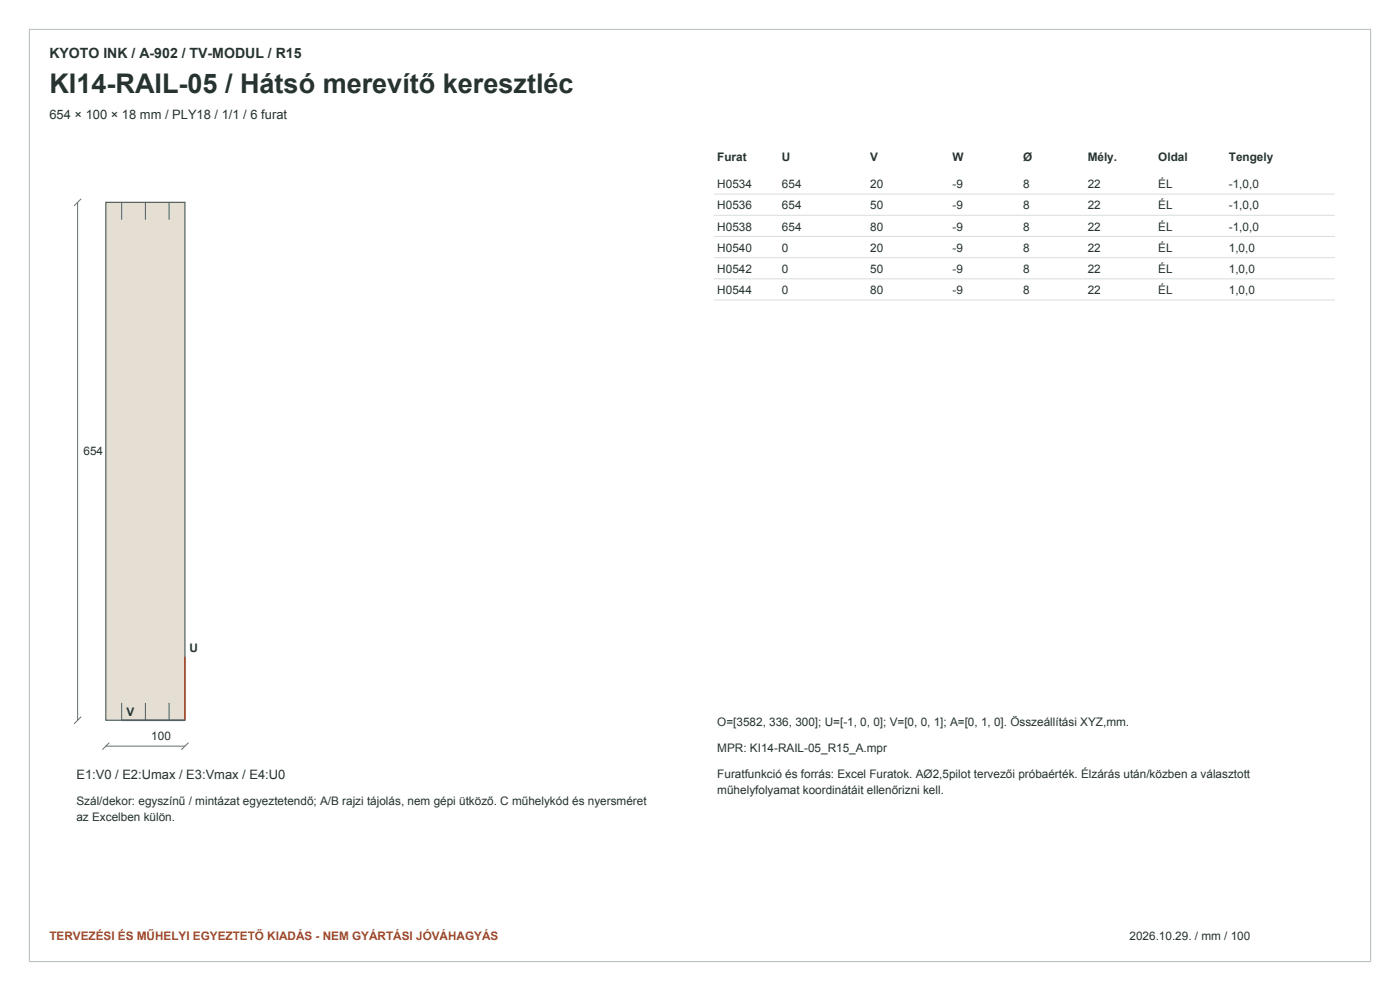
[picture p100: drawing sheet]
<svg xmlns="http://www.w3.org/2000/svg" width="420mm" height="297mm" viewBox="0 0 420 297" stroke-linecap="round" stroke-linejoin="round" font-family="sans-serif">
<defs><g id="words">
<text font-size="8.1" fill="#263331" x="14.8" y="27.9">KI14-RAIL-05 / Hátsó merevítő keresztléc</text>
<text font-size="4.2" fill="#263331" x="14.8" y="17.3">KYOTO INK / A-902 / TV-MODUL / R15</text>
<g font-size="3.9" fill="#263331">
<text x="14.8" y="35.6">654 × 100 × 18 mm / PLY18 / 1/1 / 6 furat</text>
<text x="22.9" y="233.5">E1:V0 / E2:Umax / E3:Vmax / E4:U0</text>
</g>
<g font-size="3.5" fill="#263331">
<text x="215.2" y="48.3">Furat</text>
<text x="234.6" y="48.3">U</text>
<text x="261.1" y="48.3">V</text>
<text x="285.8" y="48.3">W</text>
<text x="306.9" y="48.3">Ø</text>
<text x="326.3" y="48.3">Mély.</text>
<text x="347.5" y="48.3">Oldal</text>
<text x="368.7" y="48.3">Tengely</text>
<text x="215.2" y="56.4">H0534</text>
<text x="234.6" y="56.4">654</text>
<text x="261.1" y="56.4">20</text>
<text x="285.8" y="56.4">-9</text>
<text x="306.9" y="56.4">8</text>
<text x="326.3" y="56.4">22</text>
<text x="347.5" y="56.4">ÉL</text>
<text x="368.7" y="56.4">-1,0,0</text>
<text x="215.2" y="62.8">H0536</text>
<text x="234.6" y="62.8">654</text>
<text x="261.1" y="62.8">50</text>
<text x="285.8" y="62.8">-9</text>
<text x="306.9" y="62.8">8</text>
<text x="326.3" y="62.8">22</text>
<text x="347.5" y="62.8">ÉL</text>
<text x="368.7" y="62.8">-1,0,0</text>
<text x="215.2" y="69.1">H0538</text>
<text x="234.6" y="69.1">654</text>
<text x="261.1" y="69.1">80</text>
<text x="285.8" y="69.1">-9</text>
<text x="306.9" y="69.1">8</text>
<text x="326.3" y="69.1">22</text>
<text x="347.5" y="69.1">ÉL</text>
<text x="368.7" y="69.1">-1,0,0</text>
<text x="215.2" y="75.5">H0540</text>
<text x="234.6" y="75.5">0</text>
<text x="261.1" y="75.5">20</text>
<text x="285.8" y="75.5">-9</text>
<text x="306.9" y="75.5">8</text>
<text x="326.3" y="75.5">22</text>
<text x="347.5" y="75.5">ÉL</text>
<text x="368.7" y="75.5">1,0,0</text>
<text x="215.2" y="81.8">H0542</text>
<text x="234.6" y="81.8">0</text>
<text x="261.1" y="81.8">50</text>
<text x="285.8" y="81.8">-9</text>
<text x="306.9" y="81.8">8</text>
<text x="326.3" y="81.8">22</text>
<text x="347.5" y="81.8">ÉL</text>
<text x="368.7" y="81.8">1,0,0</text>
<text x="215.2" y="88.2">H0544</text>
<text x="234.6" y="88.2">0</text>
<text x="261.1" y="88.2">80</text>
<text x="285.8" y="88.2">-9</text>
<text x="306.9" y="88.2">8</text>
<text x="326.3" y="88.2">22</text>
<text x="347.5" y="88.2">ÉL</text>
<text x="368.7" y="88.2">1,0,0</text>
<text x="25" y="136.5">654</text>
<text x="56.9" y="195.5">U</text>
<text x="37.9" y="214.5">V</text>
<text x="45.4" y="221.9">100</text>
<text x="215.2" y="217.6">O=[3582, 336, 300]; U=[-1, 0, 0]; V=[0, 0, 1]; A=[0, 1, 0]. Összeállítási XYZ,mm.</text>
<text x="215.2" y="225.4">MPR: KI14-RAIL-05_R15_A.mpr</text>
<text x="215.2" y="233.1">Furatfunkció és forrás: Excel Furatok. AØ2,5pilot tervezői próbaérték. Élzárás után/közben a választott</text>
<text x="215.2" y="238.1">műhelyfolyamat koordinátáit ellenőrizni kell.</text>
<text x="22.9" y="241.3">Szál/dekor: egyszínű / mintázat egyeztetendő; A/B rajzi tájolás, nem gépi ütköző. C műhelykód és nyersméret</text>
<text x="22.9" y="246.2">az Excelben külön.</text>
<text x="338.9" y="281.8">2026.10.29. / mm / 100</text>
</g>
<text font-size="3.5" fill="#a0492b" x="14.8" y="281.8">TERVEZÉSI ÉS MŰHELYI EGYEZTETŐ KIADÁS - NEM GYÁRTÁSI JÓVÁHAGYÁS</text>
</g></defs>
<path d="M8.8 8.8h402.4v279.4h-402.4z" fill="none" stroke="#bdc7c0" stroke-width=".35"/>
<path d="M31.7 60.6h23.8v155.3h-23.8z" fill-rule="evenodd" fill="#e5dfd3" stroke="#4e6057" stroke-width=".35"/>
<path d="M36.5 60.6v5.3M43.6 60.6v5.3M50.7 60.6v5.3M36.5 210.6v5.3M43.6 210.6v5.3M50.7 210.6v5.3" fill="none" stroke="#2f8755" stroke-width=".3"/>
<path d="M24.3 59.6l-2.1 2.1M23.3 60.6v155.3M24.3 214.8l-2.1 2.1M31.7 223.6h23.8M32.8 222.6l-2.1 2.1M56.5 222.6l-2.1 2.1" fill="none" stroke="#61736b" stroke-width=".3"/>
<path d="M55.5 196.9v19" fill="none" stroke="#9f492e" stroke-width=".49"/>
<path d="M36.5 215.9h19" fill="none" stroke="#2d6896" stroke-width=".49"/>
<path d="M214.1 58.2h186.3M214.1 64.5h186.3M214.1 70.9h186.3M214.1 77.2h186.3M214.1 83.6h186.3M214.1 89.9h186.3" fill="none" stroke="#d9dfd9" stroke-width=".3"/>
<use href="#words"/>
</svg>
